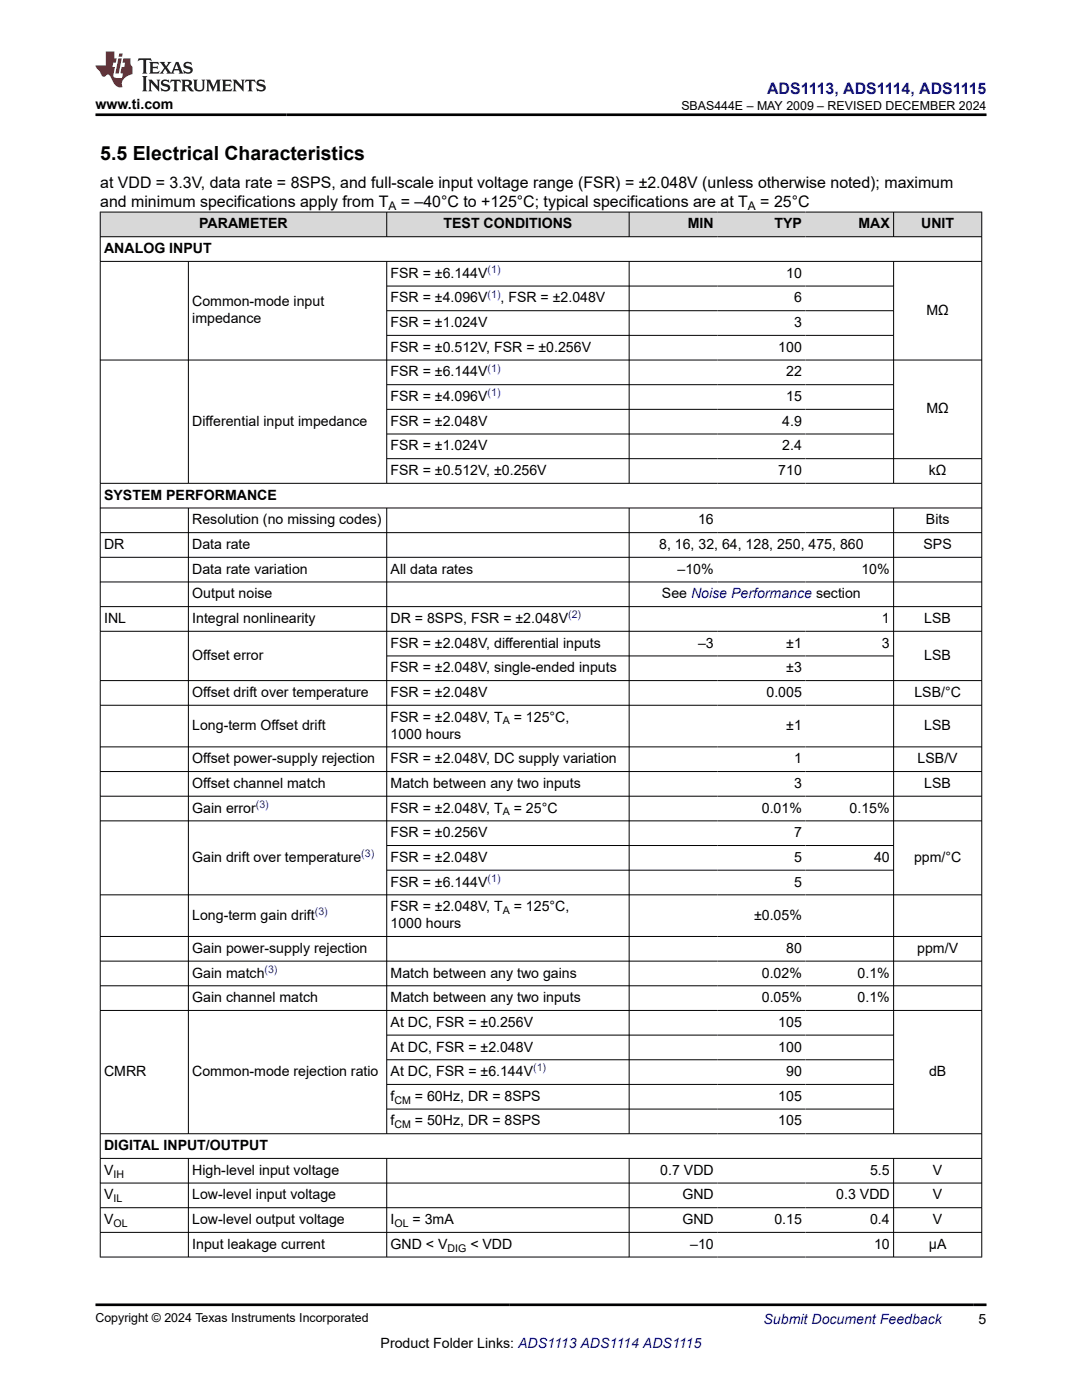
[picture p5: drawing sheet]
<svg xmlns="http://www.w3.org/2000/svg" width="216mm" height="279mm" viewBox="0 0 216 279" stroke-linecap="round" stroke-linejoin="round" font-family="sans-serif">
<defs><g id="words">
<text font-size="3.9" x="20" y="32">5.5 Electrical Characteristics</text>
<text font-size="3.2" fill="#00f" x="153.1" y="18.7">ADS1113, ADS1114, ADS1115</text>
<g font-size="3.2">
<text x="20" y="37.5">at VDD = 3.3V, data rate = 8SPS, and full-scale input voltage range (FSR) = ±2.048V (unless otherwise noted); maximum</text>
<text x="20" y="41.3">and minimum specifications apply from T</text>
<text x="80" y="41.3">= –40°C to +125°C; typical specifications are at T</text>
<text x="151.7" y="41.3">= 25°C</text>
</g>
<g font-size="2.8">
<text x="19" y="21.8">www.ti.com</text>
<text x="39.8" y="45.6">PARAMETER</text>
<text x="88.5" y="45.6">TEST CONDITIONS</text>
<text x="137.3" y="45.6">MIN</text>
<text x="154.5" y="45.6">TYP</text>
<text x="171.3" y="45.6">MAX</text>
<text x="183.8" y="45.6">UNIT</text>
<text x="20.8" y="50.5">ANALOG INPUT</text>
<text x="77.9" y="55.4">FSR = ±6.144V</text>
<text x="156.9" y="55.4">10</text>
<text x="38.4" y="61.1">Common-mode input</text>
<text x="38.4" y="64.5">impedance</text>
<text x="77.9" y="60.4">FSR = ±4.096V</text>
<text x="77.9" y="65.3">FSR = ±1.024V</text>
<text x="99.9" y="60.4">, FSR = ±2.048V</text>
<text x="158.4" y="60.4">6</text>
<text x="158.4" y="65.3">3</text>
<text x="184.9" y="62.8">MΩ</text>
<text x="77.9" y="70.2">FSR = ±0.512V, FSR = ±0.256V</text>
<text x="155.3" y="70.2">100</text>
<text x="77.9" y="75.1">FSR = ±6.144V</text>
<text x="156.9" y="75.1">22</text>
<text x="77.9" y="80">FSR = ±4.096V</text>
<text x="156.9" y="80">15</text>
<text x="184.9" y="82.5">MΩ</text>
<text x="38.4" y="85">Differential input impedance</text>
<text x="77.9" y="85">FSR = ±2.048V</text>
<text x="77.9" y="89.9">FSR = ±1.024V</text>
<text x="156.1" y="85">4.9</text>
<text x="156.1" y="89.9">2.4</text>
<text x="77.9" y="94.8">FSR = ±0.512V, ±0.256V</text>
<text x="155.3" y="94.8">710</text>
<text x="185.3" y="94.8">kΩ</text>
<text x="20.8" y="99.7">SYSTEM PERFORMANCE</text>
<text x="38.4" y="104.7">Resolution (no missing codes)</text>
<text x="139.3" y="104.7">16</text>
<text x="184.8" y="104.7">Bits</text>
<text x="20.8" y="109.6">DR</text>
<text x="38.4" y="109.6">Data rate</text>
<text x="131.5" y="109.6">8, 16, 32, 64, 128, 250, 475, 860</text>
<text x="184.3" y="109.6">SPS</text>
<text x="38.4" y="114.5">Data rate variation</text>
<text x="38.4" y="119.4">Output noise</text>
<text x="77.9" y="114.5">All data rates</text>
<text x="132.1" y="119.4">See Noise Performance section</text>
<text x="135.2" y="114.5">–10%</text>
<text x="171.9" y="114.5">10%</text>
<text x="20.8" y="124.3">INL</text>
<text x="38.4" y="124.3">Integral nonlinearity</text>
<text x="77.9" y="124.3">DR = 8SPS, FSR = ±2.048V</text>
<text x="176" y="124.3">1</text>
<text x="184.4" y="124.3">LSB</text>
<text x="38.4" y="131.7">Offset error</text>
<text x="77.9" y="129.3">FSR = ±2.048V, differential inputs</text>
<text x="139.3" y="129.3">–3</text>
<text x="156.9" y="129.3">±1</text>
<text x="176" y="129.3">3</text>
<text x="184.4" y="131.7">LSB</text>
<text x="77.9" y="134.2">FSR = ±2.048V, single-ended inputs</text>
<text x="156.9" y="134.2">±3</text>
<text x="38.4" y="139.1">Offset drift over temperature</text>
<text x="77.9" y="139.1">FSR = ±2.048V</text>
<text x="153" y="139.1">0.005</text>
<text x="182.5" y="139.1">LSB/°C</text>
<text x="38.4" y="145.7">Long-term Offset drift</text>
<text x="77.9" y="147.4">1000 hours</text>
<text x="77.9" y="144">FSR = ±2.048V, T</text>
<text x="102.5" y="144">= 125°C,</text>
<text x="156.9" y="145.7">±1</text>
<text x="184.4" y="145.7">LSB</text>
<text x="38.4" y="152.3">Offset power-supply rejection</text>
<text x="77.9" y="152.3">FSR = ±2.048V, DC supply variation</text>
<text x="158.4" y="152.3">1</text>
<text x="183.1" y="152.3">LSB/V</text>
<text x="38.4" y="157.3">Offset channel match</text>
<text x="77.9" y="157.3">Match between any two inputs</text>
<text x="158.4" y="157.3">3</text>
<text x="184.4" y="157.3">LSB</text>
<text x="38.4" y="162.2">Gain error</text>
<text x="77.9" y="162.2">FSR = ±2.048V, T</text>
<text x="77.9" y="167.1">FSR = ±0.256V</text>
<text x="102.5" y="162.2">= 25°C</text>
<text x="152" y="162.2">0.01%</text>
<text x="158.4" y="167.1">7</text>
<text x="169.5" y="162.2">0.15%</text>
<text x="38.4" y="172">Gain drift over temperature</text>
<text x="77.9" y="172">FSR = ±2.048V</text>
<text x="158.4" y="172">5</text>
<text x="174.4" y="172">40</text>
<text x="182.4" y="172">ppm/°C</text>
<text x="77.9" y="176.9">FSR = ±6.144V</text>
<text x="158.4" y="176.9">5</text>
<text x="38.4" y="183.6">Long-term gain drift</text>
<text x="77.9" y="185.2">1000 hours</text>
<text x="77.9" y="181.9">FSR = ±2.048V, T</text>
<text x="102.5" y="181.9">= 125°C,</text>
<text x="150.5" y="183.6">±0.05%</text>
<text x="38.4" y="190.2">Gain power-supply rejection</text>
<text x="156.9" y="190.2">80</text>
<text x="183" y="190.2">ppm/V</text>
<text x="38.4" y="195.1">Gain match</text>
<text x="77.9" y="195.1">Match between any two gains</text>
<text x="152" y="195.1">0.02%</text>
<text x="171.1" y="195.1">0.1%</text>
<text x="38.4" y="200">Gain channel match</text>
<text x="77.9" y="200">Match between any two inputs</text>
<text x="152" y="200">0.05%</text>
<text x="171.1" y="200">0.1%</text>
<text x="77.9" y="204.9">At DC, FSR = ±0.256V</text>
<text x="77.9" y="209.9">At DC, FSR = ±2.048V</text>
<text x="155.3" y="204.9">105</text>
<text x="155.3" y="209.9">100</text>
<text x="20.8" y="214.8">CMRR</text>
<text x="38.4" y="214.8">Common-mode rejection ratio</text>
<text x="77.9" y="214.8">At DC, FSR = ±6.144V</text>
<text x="156.9" y="214.8">90</text>
<text x="185.4" y="214.8">dB</text>
<text x="77.9" y="219.7">f</text>
<text x="82.8" y="219.7">= 60Hz, DR = 8SPS</text>
<text x="155.3" y="219.7">105</text>
<text x="77.9" y="224.6">f</text>
<text x="82.8" y="224.6">= 50Hz, DR = 8SPS</text>
<text x="155.3" y="224.6">105</text>
<text x="20.8" y="229.5">DIGITAL INPUT/OUTPUT</text>
<text x="20.8" y="234.5">V</text>
<text x="20.8" y="239.4">V</text>
<text x="38.4" y="234.5">High-level input voltage</text>
<text x="38.4" y="239.4">Low-level input voltage</text>
<text x="131.8" y="234.5">0.7 VDD</text>
<text x="136.2" y="239.4">GND</text>
<text x="166.9" y="239.4">0.3 VDD</text>
<text x="173.6" y="234.5">5.5</text>
<text x="186.2" y="234.5">V</text>
<text x="186.2" y="239.4">V</text>
<text x="20.8" y="244.3">V</text>
<text x="38.4" y="244.3">Low-level output voltage</text>
<text x="77.9" y="244.3">I</text>
<text x="82.3" y="244.3">= 3mA</text>
<text x="136.2" y="244.3">GND</text>
<text x="154.5" y="244.3">0.15</text>
<text x="173.6" y="244.3">0.4</text>
<text x="186.2" y="244.3">V</text>
<text x="38.4" y="249.2">Input leakage current</text>
<text x="77.9" y="249.2">GND &lt; V</text>
<text x="93.9" y="249.2">&lt; VDD</text>
<text x="137.7" y="249.2">–10</text>
<text x="174.4" y="249.2">10</text>
<text x="185.4" y="249.2">µA</text>
<text x="75.9" y="269">Product Folder Links: ADS1113 ADS1114 ADS1115</text>
<text x="195.3" y="264.2">5</text>
</g>
<text font-size="2.8" fill="#00f" x="152.4" y="264.2">Submit Document Feedback</text>
<g font-size="2.5">
<text x="136" y="21.9">SBAS444E – MAY 2009 – REVISED DECEMBER 2024</text>
<text x="19" y="263.9">Copyright © 2024 Texas Instruments Incorporated</text>
</g>
<g font-size="2.4">
<text x="77.5" y="41.9">A</text>
<text x="149.2" y="41.9">A</text>
</g>
<g font-size="2.1" fill="#00f">
<text x="97.3" y="54.5">(1)</text>
<text x="97.3" y="59.4">(1)</text>
<text x="97.3" y="74.2">(1)</text>
<text x="97.3" y="79.1">(1)</text>
<text x="113.4" y="123.4">(2)</text>
<text x="51.1" y="161.2">(3)</text>
<text x="72.1" y="171.1">(3)</text>
<text x="97.3" y="176">(1)</text>
<text x="62.8" y="182.6">(3)</text>
<text x="52.8" y="194.1">(3)</text>
<text x="106.4" y="213.8">(1)</text>
</g>
<g font-size="2.1">
<text x="100.3" y="144.6">A</text>
<text x="100.3" y="162.7">A</text>
<text x="100.3" y="182.4">A</text>
<text x="78.7" y="220.3">CM</text>
<text x="78.7" y="225.2">CM</text>
<text x="22.6" y="235">IH</text>
<text x="22.6" y="239.9">IL</text>
<text x="22.6" y="244.9">OL</text>
<text x="78.7" y="244.9">OL</text>
<text x="89.3" y="249.8">DIG</text>
</g>
</g></defs>
<g fill="#d8d8d8">
<path d="M20 42.3h175.9v4.9h-175.9z" fill-rule="evenodd"/>
<path d="M20.1 42.4h57v4.8h-57z" fill-rule="evenodd"/>
<path d="M77.2 42.4h48.3v4.8h-48.3z" fill-rule="evenodd"/>
<path d="M125.6 42.4h17.5v4.8h-17.5z" fill-rule="evenodd"/>
<path d="M143.1 42.4h17.6v4.8h-17.6z" fill-rule="evenodd"/>
<path d="M160.7 42.4h17.5v4.8h-17.5z" fill-rule="evenodd"/>
<path d="M178.4 42.4h17.4v4.8h-17.4z" fill-rule="evenodd"/>
</g>
<g fill="none" stroke="#000" stroke-width=".2">
<path d="M19.9 42.3h176.1M19.9 47.2h176.1M19.9 52.2h176.1M20 42.3v208.6M37.6 52.2v44.3M77.2 42.3v5M77.2 52.2v44.3M77.2 57.1h101.2M125.5 42.3v5M125.5 52.2v44.3M178.3 42.3v5M178.3 52.2v44.3"/>
<path d="M195.9 42.3v208.6M19.9 71.9h176.1M77.2 62h101.2M77.2 66.9h101.2M77.2 76.8h101.2M77.2 81.7h101.2M77.2 86.6h101.2M196 96.5h-176.1M196 91.5h-118.8M19.9 101.4h176.1M19.9 106.3h176.1M19.9 111.2h176.1"/>
<path d="M19.9 116.1h176.1M37.6 101.4v124.9M77.2 101.4v124.9M125.5 101.4v124.9M178.3 101.4v124.9M19.9 121.1h176.1M19.9 126h176.1M19.9 135.8h176.1M77.2 130.9h101.2M19.9 140.7h176.1M19.9 149.1h176.1M19.9 154h176.1"/>
<path d="M19.9 158.9h176.1M19.9 163.8h176.1M19.9 178.6h176.1M77.2 168.7h101.2M77.2 173.7h101.2M19.9 186.9h176.1M19.9 191.8h176.1M19.9 196.7h176.1M19.9 201.7h176.1M77.2 206.6h101.2M77.2 211.5h101.2M77.2 216.4h101.2"/>
<path d="M19.9 226.3h176.1M19.9 231.2h176.1M19.9 236.1h176.1M37.6 231.2v19.7M77.2 231.2v19.7M77.2 221.3h101.2M125.5 231.2v19.7M178.3 231.2v19.7M19.9 241h176.1M19.9 245.9h176.1M19.9 250.9h176.1"/>
</g>
<path d="M27.7 11.6l-.2 .6 .5-.2h.6v.1v2.2l-.2 .4h1l-.2-.4v-2.2v-.1h.5l.5 .2-.1-.6zM29.8 12.4l.2 .3v1.6l-.2 .4h1.9l.1-.6a1.08 1.08 0 0 1-1.3 .2v-.7h.6l.4 .2v-.7l-.4 .2h-.6v-.5l.2-.2a1 1 0 0 1 1 .3l-.1-.5zM31.8 12.4l1 1.1-1 1.2h.9l-.2-.2 .4-.8 .5 .8-.2 .2h1.6l-.2-.2 .1-.5h1l.1 .5-.1 .2h.9l-.2-.4-.8-1.9h-.5l-1 2.1-.8-1.1 .9-1h-.8l.2 .2-.5 .6-.3-.6 .1-.2zM35.2 12.8l.4 1h-.8zM36.8 12.5a.65 .65 0 0 0-.2 .7 .65 .65 0 0 0 .6 .5l.7 .1 .1 .3a.79 .79 0 0 1-.7 .4 .79 .79 0 0 1-.7-.5l.1 .7 .2-.1a.93 .93 0 0 0 1.1 0 .93 .93 0 0 0 .4-.9 1.46 1.46 0 0 0-1.2-.6l-.1-.3a1.09 1.09 0 0 1 1.2 .2l-.2-.6-.1 .1-.6-.2zM28.4 15.2l.2 .4v2.2l-.2 .4h1l-.2-.4v-2.2l.2-.4zM29.6 15.9l.2 .4v1.5l-.2 .4h.8l-.3-.4v-1.3l1.7 1.8v-2l.2-.4h-.8l.2 .2 .1 1.1-1.2-1.3zM32.3 16a.65 .65 0 0 0-.2 .8 .65 .65 0 0 0 .7 .4l.6 .2 .1 .2a.79 .79 0 0 1-.7 .4 .79 .79 0 0 1-.7-.5l.1 .7 .2-.1a.93 .93 0 0 0 1.1 .1 .93 .93 0 0 0 .4-1 1.46 1.46 0 0 0-1.2-.5l-.1-.4a1.09 1.09 0 0 1 1.2 .2l-.2-.6-.1 .1-.6-.1zM34.1 15.9l-.1 .6a.63 .63 0 0 1 .7-.3l.1 1.6-.3 .4h1l-.2-.4v-1.6a.66 .66 0 0 1 .8 .3l-.1-.6zM36.2 15.9l.2 .4v1.5l-.2 .4h.9l-.2-.2v-.7h.5l.1 .2a.79 .79 0 0 0 1.2 .6l-1-.9a.61 .61 0 0 0 .6-.6 .61 .61 0 0 0-.5-.7zM36.9 16.2h.2a.47 .47 0 0 1 .5 .1 .47 .47 0 0 1 .1 .5l-.2 .1-.6 .1zM38.5 15.9l.2 .2a2.27 2.27 0 0 0 .4 2 1.04 1.04 0 0 0 1.7-.7v-1.3l.2-.2h-.8l.2 .4v1.1a.6 .6 0 0 1-.6 .6 .6 .6 0 0 1-.6-.6v-1.1l.3-.4zM41.1 15.9l.2 .4v1.5l-.2 .4h.7l-.2-.4v-1.4l.9 1.9 .8-1.9v1.4l-.2 .4h1l-.3-.4v-1.5l.3-.4h-.8l-.7 1.5-.7-1.5zM44.3 15.9l.2 .4v1.5l-.2 .4h1.9l.1-.6a1.09 1.09 0 0 1-1.3 .2v-.7h.6l.4 .2v-.6l-.4 .2h-.6v-.6l.2-.1a1.01 1.01 0 0 1 1 .3l-.1-.6zM46.4 15.9l.3 .4v1.5l-.3 .4h.8l-.2-.4v-1.3l1.6 1.8v-2l.2-.4h-.7l.2 .2v1.1l-1.2-1.3zM49 15.9l-.1 .6a.63 .63 0 0 1 .8-.3v1.6l-.3 .4h1l-.2-.4v-1.6a.66 .66 0 0 1 .8 .3l-.1-.6zM51.4 16a.65 .65 0 0 0-.2 .8 .65 .65 0 0 0 .6 .4l.6 .2 .2 .2a.79 .79 0 0 1-.8 .4 .79 .79 0 0 1-.6-.5l.1 .7 .2-.1a.93 .93 0 0 0 1 .1 .93 .93 0 0 0 .5-1 1.46 1.46 0 0 0-1.3-.5l-.1-.4a1.09 1.09 0 0 1 1.3 .2l-.2-.6-.2 .1-.5-.1z" fill="#231f20"/>
<path d="M21.1 10.3v2.7h-2.1l.1 .4 .9 1a.95 .95 0 0 0 .9 .9 .59 .59 0 0 1 .6-.4 .59 .59 0 0 1 .5 .3l.4 .8a1.59 1.59 0 0 0 2.1 1.4 1.61 1.61 0 0 1 1-2.3l1-.3-.1-1.5a1.59 1.59 0 0 1-.4-1.7h-1.4l-.2 .9h.5l-.1 .9h-.5l-.2 .9v.3l.4 .1-.2 .9h-.6a.73 .73 0 0 1-1.1-.7l.3-1.5h-.5l.2-.9h.5l.2-.9h-.5v-1.3zM23.6 11.6l-.6 3.1h.7l.6-3.1zM23.8 10.7l-.1 .6h.7l.1-.6z" fill="#ed1c24"/>
<path d="M19 22.9h177.8M19 260.4h177.8" fill="none" stroke="#000" stroke-width=".53"/>
<use href="#words"/>
</svg>
